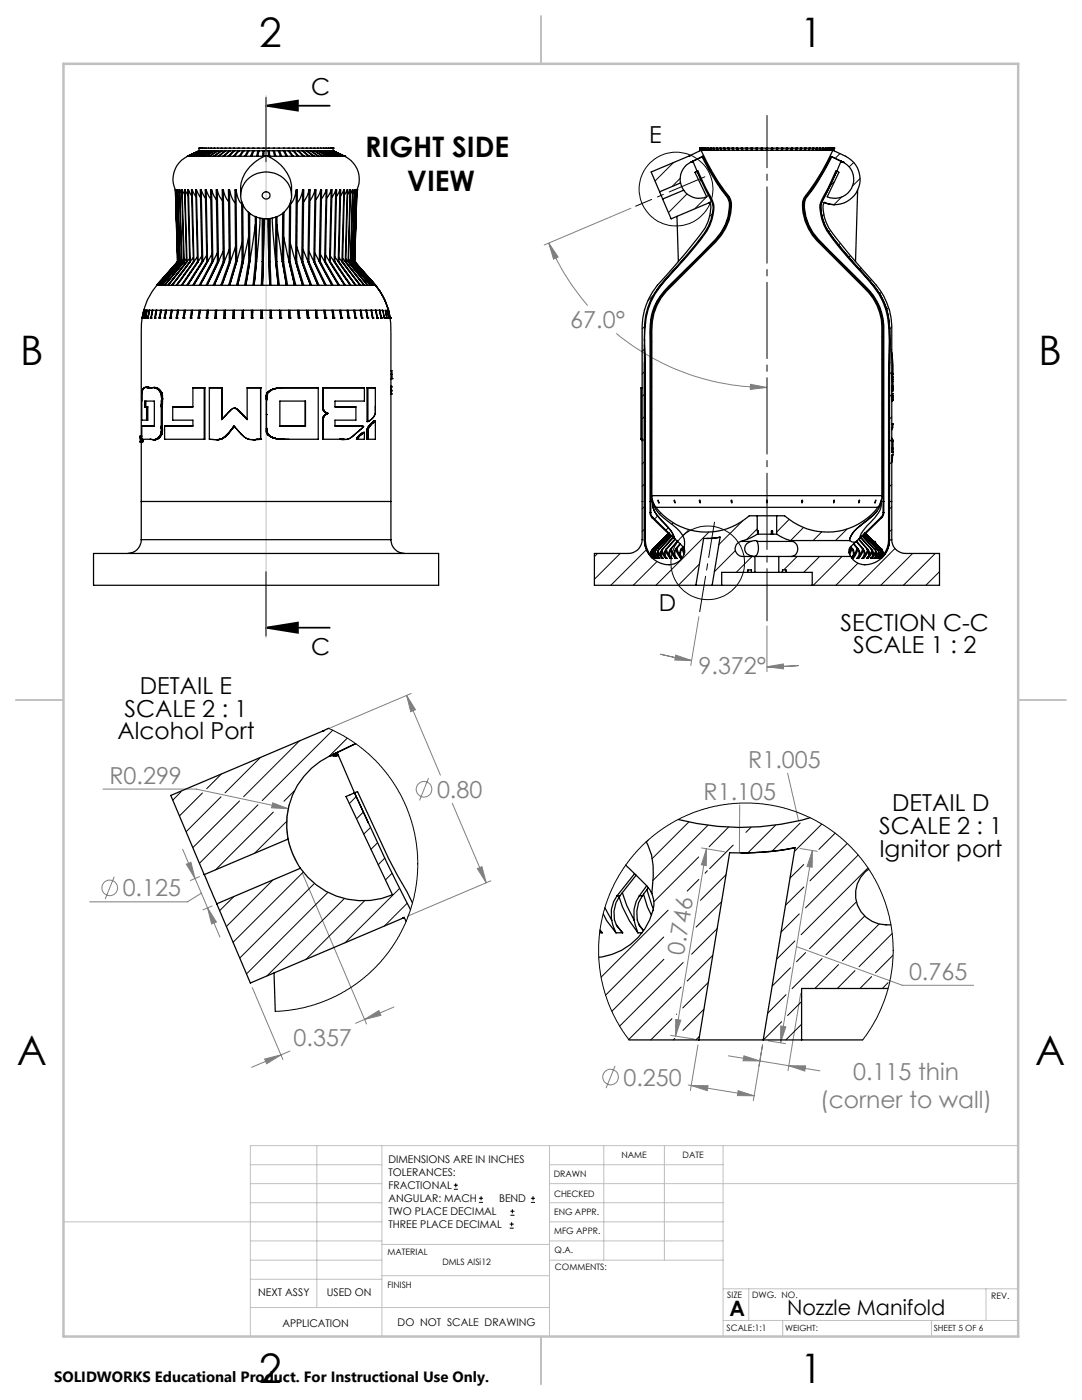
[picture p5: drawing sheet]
<svg xmlns="http://www.w3.org/2000/svg" width="216mm" height="279mm" viewBox="0 0 216 279" stroke-linecap="round" stroke-linejoin="round" font-family="sans-serif">
<defs><g id="words">
<g font-size="8.1">
<text x="51.7" y="9.3">2</text>
<text x="159.7" y="9.3">1</text>
<text x="4" y="72.8">B</text>
<text x="207.2" y="72.8">B</text>
<text x="3.3" y="212.5">A</text>
<text x="206.5" y="212.5">A</text>
<text x="51.7" y="276">2</text>
<text x="159.7" y="276">1</text>
</g>
<g font-size="5.6">
<text x="72.9" y="31.4">RIGHT SIDE</text>
<text x="81.3" y="38.1">VIEW</text>
</g>
<g font-size="4.7">
<text x="62.1" y="18.9">C</text>
<text x="129.5" y="28.6">E</text>
<text x="131.4" y="121.9">D</text>
<text x="167.7" y="125.8">SECTION C-C</text>
<text x="62.1" y="130.6">C</text>
<text x="170.2" y="130.4">SCALE 1 : 2</text>
<text x="24.8" y="143">SCALE 2 : 1</text>
<text x="27.9" y="138.5">DETAIL E</text>
<text x="23.4" y="147.6">Alcohol Port</text>
<text x="178" y="161.9">DETAIL D</text>
<text x="175.4" y="166.4">SCALE 2 : 1</text>
<text x="175.5" y="171">Ignitor port</text>
</g>
<g font-size="4.7" fill="#808080">
<text x="113.8" y="65.5">67.0°</text>
<text x="139.4" y="134.5">9.372°</text>
<text x="149.3" y="153.3">R1.005</text>
<text x="21.8" y="156.5">R0.299</text>
<text x="87.2" y="159.2">0.80</text>
<text x="140.4" y="159.6">R1.105</text>
<text x="24.5" y="178.9">0.125</text>
<text x="136.4" y="190.8" transform="rotate(-81 136.4 190.8)">0.746</text>
<text x="181.4" y="195.6">0.765</text>
<text x="58.6" y="208.7">0.357</text>
<text x="170.3" y="215.5">0.115 thin</text>
<text x="124.4" y="216.6">0.250</text>
<text x="163.6" y="221.1">(corner to wall)</text>
</g>
<g font-size="4.2">
<text x="145.6" y="262.7">A</text>
<text x="157" y="262.4">Nozzle Manifold</text>
</g>
<text font-size="3" x="10.8" y="275.7">SOLIDWORKS Educational Product. For Instructional Use Only.</text>
<g font-size="2.1">
<text x="77.5" y="232.2">DIMENSIONS ARE IN INCHES</text>
<text x="77.5" y="234.7">TOLERANCES:</text>
<text x="77.5" y="237.3">FRACTIONAL</text>
<text x="77.5" y="239.9">ANGULAR: MACH</text>
<text x="99.6" y="239.9">BEND</text>
<text x="77.5" y="242.5">TWO PLACE DECIMAL</text>
<text x="77.5" y="245.1">THREE PLACE DECIMAL</text>
<text x="51.5" y="258.7">NEXT ASSY</text>
<text x="65.2" y="258.6">USED ON</text>
<text x="56.3" y="264.8">APPLICATION</text>
<text x="79.3" y="264.6">DO NOT SCALE DRAWING</text>
</g>
<g font-size="1.8">
<text x="124" y="231.1">NAME</text>
<text x="136.2" y="231.1">DATE</text>
<text x="110.5" y="234.8">DRAWN</text>
<text x="110.5" y="238.9">CHECKED</text>
<text x="110.6" y="242.5">ENG APPR.</text>
<text x="77.3" y="250.5">MATERIAL</text>
<text x="110.6" y="246.3">MFG APPR.</text>
<text x="110.7" y="250">Q.A.</text>
<text x="77.3" y="257">FINISH</text>
<text x="88.3" y="252.4">DMLS AlSi12</text>
<text x="110.7" y="253.5">COMMENTS:</text>
<text x="145.1" y="259">SIZE</text>
<text x="150.1" y="259.1">DWG. NO.</text>
<text x="197.8" y="259.2">REV.</text>
<text x="145" y="265.7">SCALE:1:1</text>
</g>
<g font-size="1.7">
<text x="156.7" y="265.7">WEIGHT:</text>
<text x="186.3" y="265.7">SHEET 5 OF 6</text>
</g>
</g></defs>
<g fill="none" stroke="#808080" stroke-width=".2">
<path d="M109.5 48.5l1.9 2.8-.9 .4zM109.5 48.5a47.2 47.2 0 0 0 7.8 12.5M125.9 41.6l-17.3 7.3M123 66.5a47.4 47.4 0 0 0 30 10.8M149.8 76.7l3.2 .6-3.3 .4zM81.1 138.8l6.8 15.9M81.1 138.8l1.8 2.8-.9 .4zM82.1 138.4l-16.7 7.1M131.8 130.6l6.2 1.2M134.8 130.7l3.2 1.1-3.3-.1zM139.5 123.1l-1.7 9.7M153 124.9v9.2"/>
<path d="M153 133.1l3.3-.6 .1 1zM159.4 132.8l-6.4 .3M20.5 157.5h18.7l18.3 3.9M85.5 155.3l-1.8 4.4M157.2 154.3l2.1 9.5M22.8 175l-1.8 4.4M36.4 169.5l2.5 5.8M37.2 172.5l.9-.4 .8 3.2zM38.9 175.3l1.3 3M39.8 174.9l-1.8 .8M40.2 178.3l-2.8 1.7h-19.5M40.2 178.3l1.2 2.9"/>
<path d="M54.4 160.2l3.1 1.2-3.3-.2zM57.7 160.4a15.2 15.2 0 0 0 1.7 12.1M60.3 174.2l12.8 30.2M90.2 160.3l6.8 15.9M95.3 173.4l.9-.4 .8 3.2zM97.9 175.8l-16.7 7.1M140 169.2l4.6 .8M141 169.4l-6.2 37.4M141 169.4l-.1 3.4-1-.2zM147.6 160.7l-.1 9.5M159.6 169.3l3.5 .6M162.1 169.8l-6.3 38.3"/>
<path d="M162.1 169.8v3.3l-1.1-.2zM41.4 181.2l2.5 5.8M41.4 181.2l1.8 2.8-1 .4zM42.3 180.8l-1.8 .8M50.3 197.1l6.1 14.4M158.9 188.9l21.2 7.7h14.2M159.8 198.2l-2.6 15.5M52.8 211.3l3.3-.8-2.9 1.8zM56.1 210.5l-5.9 2.5M57.9 209.8l-1.8 .7M72.7 203.4l-1.8 .8M72.7 203.4l2.9-1.7 .4 .9z"/>
<path d="M78.6 201l-5.9 2.4M122.7 212.7l-1.8 4.5M133.8 206.6l4.7 .8M134.8 203.4l1.1 .2-1.1 3.2zM137.3 216.5l.6 .1M137.9 216.6l12.6 2.1M137.9 216.6l3.4 .1-.2 1zM139.3 208.5l-1.5 9.1M145.3 210.7l6.3 1M147.3 217.7l3.2 1h-3.4zM148.4 210.7l3.2 1h-3.3zM151.4 212.7l.8-4.2-1.9 11.2"/>
<path d="M151.6 211.7l12 2M153.3 207.7l3.4 .6M155.8 204.8l1 .1-1 3.2zM157.4 212.7h3.4l-.2 1z"/>
<circle cx="84.6" cy="157.5" r="1.55"/>
<circle cx="21.9" cy="177.2" r="1.55"/>
<circle cx="121.8" cy="214.9" r="1.55"/>
</g>
<g fill="none" stroke="#000" stroke-width=".2">
<path d="M90.6 237.3h.8M90.6 236.5h.8M90.9 236.1v.9M95.6 240h.8M95.6 239.1h.8M96 238.7v.8M105.9 240h.9M105.9 239.1h.9M106.4 238.7v.8M101.7 245.1h.8M101.7 244.3h.8M101.8 242.5h.9"/>
<path d="M101.8 241.7h.9M102.1 243.9v.8M102.2 241.3v.8"/>
<circle cx="134.9" cy="37.7" r="7.4"/>
<circle cx="141.2" cy="112.3" r="7.3"/>
</g>
<path d="M53.1 19.5v12.7M53.1 21.1l6.3-1v2zM53.1 21.1h12.7M53.1 114.2v12.7M53.1 125.3l6.3-1.1v2.1zM53.1 125.3h12.7" fill="none" stroke="#000" stroke-width=".35"/>
<path d="M140.7 35.3l-13.9 5.9" fill="none" stroke="#000" stroke-width=".2" stroke-dasharray="15.2 1.3 1.3 1.3" stroke-dashoffset="7.5"/>
<path d="M139.6 122.1l3-17.9" fill="none" stroke="#000" stroke-width=".2" stroke-dasharray="15.2 1.3 1.3 1.3" stroke-dashoffset="8.1"/>
<path d="M153 123.9v-100.9" fill="none" stroke="#000" stroke-width=".2" stroke-dasharray="15.2 1.3 1.3 1.3" stroke-dashoffset="4.8"/>
<g fill="none" stroke="#c0c0c0" stroke-width=".2">
<path d="M53.1 19.1v108.2M50 232.4h26.2M50 236.2h26.2M63.2 228.6v32.3M76.2 228.6v38.1M109.6 228.6v38.1M109.6 232.4h34.7M109.6 236.2h93.6M120.5 228.6v22.9M132.6 228.6v22.9M144.3 228.6v38.1M203.2 228.6h-153.2v38.1"/>
<path d="M12.7 243.8h63.5M50 251.5h26.2M50 240h26.2M50 247.7h26.2M50 255.3h26.2M76.2 254.6h33.4M76.2 248.4h33.4M109.6 251.5h34.7M109.6 243.8h34.7M109.6 240h34.7M109.6 247.7h34.7M144.3 257.2h58.9"/>
<path d="M149.4 257.2v6.3M196.7 257.2v6.3M50 260.9h59.6M144.3 263.5h58.9M156.2 263.5v3.2M185.9 263.5v3.2"/>
</g>
<path d="M108 3.2v9.5M3.1 139.7h9.6M203.2 139.7h9.5M108 266.7v9.6" fill="none" stroke="#c0c0c0" stroke-width=".25"/>
<path d="M12.7 12.7h190.5v254h-190.5z" fill="none" stroke="#c0c0c0" stroke-width=".5"/>
<path d="M53.1 21.1l6.3-1v2zM53.1 125.3l6.3-1.1v2.1z" fill="#000"/>
<g fill="#808080">
<path d="M134.8 130.7l3.2 1.1-3.3-.1zM153 133.1l3.3-.6 .1 1zM109.5 48.5l1.9 2.8-.9 .4zM149.8 76.7l3.2 .6-3.3 .4zM155.8 204.8l1 .1-1 3.2zM162.1 169.8v3.3l-1.1-.2zM147.3 217.7l3.2 1h-3.4zM137.9 216.6l3.4 .1-.2 1zM157.4 212.7h3.4l-.2 1zM148.4 210.7l3.2 1h-3.3zM37.2 172.5l.9-.4 .8 3.2zM41.4 181.2l1.8 2.8-1 .4zM72.7 203.4l2.9-1.7 .4 .9zM52.8 211.3l3.3-.8-2.9 1.8zM54.4 160.2l-.2 1 3.3 .2zM81.1 138.8l1.8 2.8-.9 .4zM95.3 173.4l.9-.4 .8 3.2z"/>
<path d="M141 169.4l-.1 3.4-1-.2zM134.8 203.4l1.1 .2-1.1 3.2z"/>
</g>
<g fill="none" stroke="#000" stroke-width=".25">
<path d="M35 37.9l.4 14.3M35 37.9v.1M35 37.9h.1M35 37.9l.2 .3M35 37.9l.5 14.3M35.5 38.3l-.3-.4 .5 14.3M35.5 37.9l.3 .6M35.5 37.9l.4 14.3M35.9 37.9l.4 .7M35.9 37.9l.3 14.3M35.9 37.9l.4 14.3M36.3 37.9l.5 .9"/>
<path d="M36.3 37.9l.4 14.3M36.3 37.9l.5 14.3M36.9 37.9l.6 1M36.9 37.9l.3 14.3M36.9 37.9l.4 14.3M37.4 31.2a5.1 5.1 0 0 0-2.4 6.7M37.4 31.2h.1M37.4 31.2h.2M37.6 31.2h.2M37.6 37.9l.6 1.2M37.6 37.9h-.1l.4 14.3M37.6 37.9l.4 14.3"/>
<path d="M37.8 31.2h.1M37.9 31.2h.2M38.1 31.2h.1M38.2 31.2h.3M38.3 37.9l.8 1.3M38.3 37.9h-.1l.4 14.3M38.3 37.9l.4 14.3M38.5 31.2h.1M38.6 31.2h.4M39 31.2h.1M39.1 31.2h.4M39.2 37.9l.8 1.5"/>
<path d="M39.2 37.9h-.1l.3 14.3M39.2 37.9l.3 14.3M39.5 31.2h.2M39.7 31.2h.5M39.7 30.1h.1M39.7 29.6h.1M39.7 29.6h26.7M39.7 29.6v.5M39.8 30.1h.1M39.8 30.1l-2.4 1.1M39.9 30.1h.2M39.9 30.1l-2.3 1.1"/>
<path d="M40.1 30.1h.1M40.1 30.1l-2.3 1.1M40.1 30.1h.2M40.1 30.1l-2.2 1.1M40.1 37.9l.9 1.6M40.1 37.9h-.1l.3 14.3M40.1 37.9l.4 14.3M40.2 31.2h.1M40.3 31.2h.6M40.3 30.1h.1M40.3 30.1l-2.2 1.1M40.4 30.1h.3"/>
<path d="M40.4 30.1l-2.2 1.1M40.7 30.1h.1M40.7 30.1l-2.2 1.1M40.7 30.1h.4M40.7 30.1l-2.1 1.1M40.9 31.2h.2M41.1 31.2h.6M41.1 30.1h.1M41.1 30.1l-2.1 1.1M41.1 37.9l.6 1.3 .4 .5M41.1 37.9h-.1l.3 14.3M41.1 37.9l.3 14.3"/>
<path d="M41.2 30.1h.4M41.2 30.1l-2.1 1.1M41.6 30.1h.1M41.6 30.1l-2.1 1.1M41.7 30.1h.4M41.7 30.1l-2 1.1M41.7 31.2h.2M41.9 31.2h.7M42.1 30.1h.1M42.1 30.1l-1.9 1.1M42.2 37.9l.5 1.3 .5 .7M42.2 37.9h-.2l.3 14.3"/>
<path d="M42.2 30.1h.5M42.2 37.9l.3 14.3M42.2 30.1l-1.9 1.1M42.6 31.2h.2M42.7 30.1h.2M42.7 30.1l-1.8 1.1M42.8 31.2h.7M42.9 30.1h.5M42.9 30.1l-1.8 1.1M43.4 37.9a4.4 4.4 0 0 0 1 2.1M43.4 37.9h-.3l.3 14.3M43.4 37.9l.2 14.3"/>
<path d="M43.4 30.1h.1M43.4 30.1l-1.7 1.1M43.5 31.2h.2M43.5 30.1h.6M43.5 30.1l-1.6 1.1M43.7 31.2h.8M44.1 30.1h.2M44.1 30.1l-1.5 1.1M44.3 30.1h.6M44.3 30.1l-1.5 1.1M44.5 31.2h.2M44.6 37.9a5.2 5.2 0 0 0 1 2.4"/>
<path d="M44.6 37.9h-.3l.3 14.3M44.6 37.9l.2 14.3M44.7 31.2h.8M44.9 30.1h.2M44.9 30.1l-1.4 1.1M45.1 30.1h.7M45.1 30.1l-1.4 1.1M45.5 31.2h.2M45.7 31.2h.9M45.8 30.1h.1M45.8 30.1l-1.3 1.1M45.8 37.9l.3 1.3 .8 1.3"/>
<path d="M45.8 37.9h-.2l.2 14.3M45.8 37.9l.2 14.3M45.9 30.1h.7M45.9 30.1l-1.2 1.1M46.6 31.2h.2M46.6 30.1h.2M46.6 30.1l-1.1 1.1M46.8 31.2h.9M46.8 30.1h.7M46.8 30.1l-1.1 1.1M47.1 37.9l.1 .7a3.5 3.5 0 0 0 1 2.1M47.1 37.9h-.2l.1 14.3"/>
<path d="M47.1 37.9l.1 14.3M47.5 30.1h.2M47.5 30.1l-.9 1.1M47.7 31.2h.2M47.7 30.1h.8M47.7 30.1l-.9 1.1M47.9 31.2h.9M48.5 30.1h.2M48.5 30.1l-.8 1.1M48.7 30.1h.8M48.7 30.1l-.8 1.1M48.8 31.2h.3"/>
<path d="M49.1 31.2h.9M49.2 36a5.3 5.3 0 0 1 8.8 1.6 4.9 4.9 0 0 1-6.2 5.9 4.6 4.6 0 0 1-2.6-7.5zM49.5 30.1h.2M49.5 30.1l-.7 1.1M49.7 30.1h.7M49.7 30.1l-.6 1.1M50 31.2h.2M50.2 31.2h1M50.4 30.1h.3M50.4 30.1l-.4 1.1M50.7 30.1h.8M50.7 30.1l-.5 1.1"/>
<path d="M51.2 31.2h.2M51.4 31.2h1M51.5 30.1h.2M51.5 30.1l-.3 1.1M51.7 30.1h.8M51.7 30.1l-.3 1.1M52.4 31.2h.2M52.5 30.1h.2M52.5 30.1l-.1 1.1M52.6 31.2h.1M52.7 31.2l-1.6 1a7.2 7.2 0 0 0-3.1 5.3v1.5M52.7 31.2h.8"/>
<path d="M52.7 30.1h.8M52.7 30.1l-.1 1.1M53.5 31.2l2.1 1.3a7.2 7.2 0 0 1 2.6 5v1.5M53.5 31.2h.1M53.5 30.1h.2M53.5 30.1l.1 1.1M53.6 31.2h.2M53.7 30.1h.8M53.7 30.1l.1 1.1M53.8 31.2h1M54.5 30.1h.3M54.5 30.1l.3 1.1"/>
<path d="M54.8 30.1h.7M54.8 30.1l.2 1.1M54.8 31.2h.2M55 31.2h1M55.5 30.1h.3M55.5 30.1l.5 1.1M55.8 30.1h.8M55.8 30.1l.4 1.1M56 31.2h.2M56.2 31.2h.9M56.6 30.1h.2M56.6 30.1l.5 1.1"/>
<path d="M56.8 30.1h.7M56.8 30.1l.6 1.1M57.1 31.2h.3M57.4 31.2h.9M57.5 30.1h.2M57.5 30.1l.8 1.1M57.7 30.1h.8M57.7 30.1l.8 1.1M58.3 31.2h.2M58.5 30.1h.2M58.5 30.1l.9 1.1M58.5 31.2h.9"/>
<path d="M58.7 30.1h.7M58.7 30.1l.9 1.1M59.1 37.9h.2l-.1 14.3M59.1 37.9a4.8 4.8 0 0 1-1.1 2.8M59.1 37.9l-.1 14.3M59.4 30.1h.2M59.4 30.1l1.1 1.1M59.4 31.2h.2M59.6 30.1h.7M59.6 30.1l1.1 1.1M59.6 31.2h.9M60.3 30.1h.2"/>
<path d="M60.3 30.1l1.2 1.1M60.4 37.9h.2l-.2 14.3M60.4 37.9l-.1 .6a4.3 4.3 0 0 1-1 2M60.4 37.9l-.2 14.3M60.5 30.1h.6M60.5 30.1l1.2 1.1M60.5 31.2h.2M60.7 31.2h.8M61.1 30.1h.2M61.1 30.1l1.4 1.1M61.3 30.1h.6M61.3 30.1l1.4 1.1"/>
<path d="M61.5 31.2h.2M61.7 37.9h.2l-.3 14.3M61.7 37.9a5.2 5.2 0 0 1-1.1 2.4M61.7 37.9l-.2 14.3M61.7 31.2h.8M61.9 30.1h.2M61.9 30.1l1.6 1.1M62.1 30.1h.6M62.1 30.1l1.5 1.1M62.5 31.2h.2M62.7 30.1h.1M62.7 30.1l1.6 1.1"/>
<path d="M62.7 31.2h.8M62.8 30.1h.6M62.8 30.1l1.7 1.1M62.9 37.9h.1l-.2 14.3M62.9 37.9l-.5 1.2-.6 .9M62.9 37.9l-.3 14.3M63.4 30.1h.1M63.4 30.1l1.8 1.1M63.5 31.2h.1M63.5 30.1h.5M63.5 30.1l1.8 1.1M63.6 31.2h.7"/>
<path d="M64 30.1h.1M64 30.1l1.9 1.1M64 37.9h.2l-.3 14.3M64 37.9l-.5 1.3-.5 .7M64 37.9l-.3 14.3M64.1 30.1h.4M64.1 30.1l1.9 1.1M64.3 31.2h.2M64.5 31.2h.7M64.5 30.1h.2M64.5 30.1l2 1.1M64.7 30.1h.3"/>
<path d="M64.7 30.1l1.9 1.1M65 30.1h.1M65 30.1l2.1 1.1M65.1 37.9h.1l-.3 14.3M65.1 37.9l-1 1.8M65.1 37.9l-.3 14.3M65.1 30.1h.4M65.1 30.1l2.1 1.1M65.2 31.2h.1M65.3 31.2h.6M65.5 30.1h.3M65.5 30.1l2.2 1.1"/>
<path d="M65.8 30.1h.1M65.8 30.1l2.3 1.1M65.9 31.2h.1M65.9 30.1h.2M65.9 30.1l2.2 1.1M66 31.2h.5M66.1 37.9h.2l-.4 14.3M66.1 37.9l-.2 .6-.7 1M66.1 37.9l-.3 14.3M66.1 30.1h.1M66.1 30.1l2.3 1.1M66.1 30.1h.2"/>
<path d="M66.3 30.1h.1M66.3 30.1l2.3 1.1M66.3 30.1l2.5 1.1M66.4 30.1h.1M66.4 29.6h.1M66.5 29.6v.5M66.5 30.1l2.3 1.1M66.5 31.2h.1M66.6 31.2h.5M67 37.9h.2l-.4 14.3M67 37.9l-.8 1.5M67 37.9l-.3 14.3"/>
<path d="M67.1 31.2h.1M67.2 31.2h.5M67.7 31.2h.4M67.8 37.9h.2l-.4 14.3M67.8 37.9l-.7 1.3M67.8 37.9l-.3 14.3M68.1 31.2h.1M68.1 31.2h.3M68.4 31.2h.1M68.4 31.2h.2M68.6 37.9h.1l-.3 14.3M68.6 37.9l-.7 1.2"/>
<path d="M68.6 31.2h.2M68.6 37.9l-.4 14.3M68.8 31.2h.1M68.8 31.2a5.1 5.1 0 0 1 2.4 6.7M69.3 37.9h.1l-.4 14.3M69.3 37.9l-.6 1M69.3 37.9l-.4 14.3M69.9 37.9h.1l-.5 14.3M69.9 37.9l-.5 .9M69.9 37.9l-.4 14.3M70.3 37.9l-.3 14.3M70.3 37.9l-.4 .7"/>
<path d="M70.3 37.9l-.4 14.3M70.7 37.9l-.4 14.3M70.7 37.9l-.3 .6M71 37.9l-.4 14.3M71 37.9l-.2 .4M71.2 37.9h.1M71.2 37.9l-.2 .3M71.2 37.9l-.5 14.3M71.2 37.9l-.4 14.3M71.2 37.9v.1M131.6 38.3l.6 1.4M132.2 39.7l1.7 4 7.6-3.2"/>
<path d="M135.8 36.5l.6 1.5M135.8 36.5l-4.2 1.8M136.4 38l-4.2 1.7M137.5 31.1h.1M137.5 31.1l-7.6 3.2 1.7 4M137.9 32.3a3.8 3.8 0 0 0-2.1 4.2M137.9 32.3h.2M138 32.3h.1M138 32.3l.3-.1 .8 2M138 32.3h-.1M138.1 32.3h.1M138.1 32.3h.2h-.1"/>
<path d="M138.2 32.3h.1M139.1 34.2l.1-.1 2.1 4.2a5.6 5.6 0 0 1 1.1 3.7 10.2 10.2 0 0 1-2.6 5.8l-4 4.8a45.7 45.7 0 0 0-5.1 6.1 17.1 17.1 0 0 0-2.1 9.3M139.1 34.2l-.4 .2 2.3 4.9a3.7 3.7 0 0 1-4.6-1.3M139.1 34.2l3 6.2a7.5 7.5 0 0 1-1.5 6l-1.8 2.4-6 7a13.6 13.6 0 0 0-4.2 11.4v32.9M139.1 34.2h.1M139.1 34.2l.7 1.5M139.7 29.6h.1M139.7 29.6l.2 .4M139.7 29.6v.5l-2.2 1M139.8 29.6h.1M139.8 29.6l.2 .4M139.9 30h.1"/>
<path d="M139.9 30a39.2 39.2 0 0 0 5.6 9.3 7 7 0 0 1-.7 6.3 22.2 22.2 0 0 1-4.5 5.2l-5 5a15.5 15.5 0 0 0-4.8 6.7l-.3 1.6-.1 1.7v33.1M139.9 29.6h.1M139.9 29.6l.2 .4M139.9 29.6h.2M140 30h.1M140.1 30h.1M140.1 30h.2M140.1 29.6h.1M140.1 29.6l.2 .4M140.2 29.6h.2M140.2 29.6l.2 .4M140.2 31.2l-.1 .1a41.1 41.1 0 0 0 5.1 8.3 5.3 5.3 0 0 1 .1 3.7l-.6 1.6-.8 1.5a137.8 137.8 0 0 1-10.4 10.6 11.6 11.6 0 0 0-3.8 9.4v33.7"/>
<path d="M140.2 31.2a40.2 40.2 0 0 0 5 8.1 4.5 4.5 0 0 1 .3 3.8 11 11 0 0 1-2.7 4.8l-7.5 7.6a20.2 20.2 0 0 0-4.3 5 11.2 11.2 0 0 0-1.1 6.1v33.5M140.2 31.2l-2.2 1.1M140.3 30h.1M140.4 30h.2M140.4 29.6h.1M140.4 29.6l.2 .4M140.5 29.6h.3M140.5 29.6l.2 .4M140.6 30h.1M140.7 30h.3M140.8 29.6h.1M140.8 29.6l.2 .4"/>
<path d="M140.9 29.6h.3M140.9 29.6l.2 .4M141 30h.1M141.1 30h.3M141.2 29.6h.1M141.2 29.6l.2 .4M141.3 29.6h.4M141.3 29.6l.2 .4M141.4 30h.1M141.5 30h.4M141.7 29.6h.2M141.7 29.6l.2 .4"/>
<path d="M141.9 29.6h.4M141.9 29.6l.2 .4M141.9 30h.2M142.1 30h.4M142.3 29.6h.2M142.3 29.6l.2 .4M142.5 29.6h.5M142.5 29.6l.1 .4M142.5 30h.1M142.6 30h.5M143 29.6h.1M143 29.6l.1 .4"/>
<path d="M143.1 30h.2M143.1 29.6h.6M143.1 29.6l.2 .4M143.3 30h.5M143.7 29.6h.1M143.7 29.6l.1 .4M143.8 30h.2M143.8 29.6h.6M143.8 29.6l.2 .4M144 30h.6M144.1 37.9l1 1.3a2.93 2.93 0 0 1 .6 2.4 10 10 0 0 1-1.8 5M144.4 29.6h.2"/>
<path d="M144.4 29.6l.2 .4M144.6 30h.1M144.6 29.6h.6M144.6 29.6l.1 .4M144.7 30h.7M145.2 29.6h.3M145.2 29.6l.2 .4M145.4 30h.2M145.5 29.6h.6M145.5 29.6l.1 .4M145.6 30h.6M146.1 29.6h.2"/>
<path d="M146.1 29.6l.1 .4M146.2 30h.2M146.3 29.6h.7M146.3 29.6l.1 .4M146.4 30h.7M147 29.6h.2M147 29.6l.1 .4M147.1 30h.2M147.2 29.6h.7M147.2 29.6l.1 .4M147.3 30h.7M147.9 29.6h.2"/>
<path d="M147.9 29.6l.1 .4M148 30h.2M148.1 29.6h.8M148.1 29.6l.1 .4M148.2 30h.7M148.9 29.6h.2M148.9 29.6v.4M148.9 30h.3M149.1 29.6h.8M149.1 29.6l.1 .4M149.2 30h.7M149.9 29.6h.2"/>
<path d="M149.9 29.6v.4M149.9 30h.2M150.1 29.6h.8M150.1 29.6v.4M150.1 30h.8M150.9 29.6h.2M150.9 29.6v.4M150.9 30h.2M151.1 29.6h.8M151.1 29.6v.4M151.1 30h.8M151.9 30h.3"/>
<path d="M151.9 29.6h.2M151.9 29.6v.4M152.1 29.6h.8M152.1 29.6l.1 .4M152.2 30h.7M152.9 30h.2M152.9 29.6h.2M152.9 29.6v.4M153.1 30h.8M153.1 29.6h.9M153.1 29.6v.4M153.9 30h.3"/>
<path d="M154 29.6h.2M154 29.6l-.1 .4M154.2 30h.7M154.2 29.6h.8M154.2 29.6v.4M154.9 30h.3M155 29.6h.2M155 29.6l-.1 .4M155.2 30h.7M155.2 29.6h.8M155.2 29.6v.4M155.9 30h.2"/>
<path d="M156 29.6h.2M156 29.6l-.1 .4M156.1 30h.8M156.2 29.6h.8M156.2 29.6l-.1 .4M156.9 30h.2M157 29.6h.2M157 29.6l-.1 .4M157.1 30h.7M157.2 29.6h.7M157.2 29.6l-.1 .4M157.8 30h.2"/>
<path d="M157.9 29.6h.3M157.9 29.6l-.1 .4M158 30h.8M158.2 29.6h.7M158.2 29.6l-.2 .4M158.8 30h.2M158.9 29.6h.2M158.9 29.6l-.1 .4M159 30h.7M159.1 29.6h.7M159.1 29.6l-.1 .4M159.7 30h.1"/>
<path d="M159.8 29.6h.1M159.8 29.6l-.1 .4M159.8 30h.7M159.9 29.6h.7M159.9 29.6l-.1 .4M160.5 30h.2M160.6 29.6h.2M160.6 29.6l-.1 .4M160.7 30h.6M160.8 29.6h.7M160.8 29.6l-.1 .4M161.3 30h.2"/>
<path d="M161.5 29.6h.1M161.5 29.6l-.2 .4M161.5 30h.6M161.6 29.6h.6M161.6 29.6l-.1 .4M162 37.7l-1.1 1.5a2.79 2.79 0 0 0-.5 2.4 10.4 10.4 0 0 0 1.7 5M162.1 30h.1M162.2 29.6h.2M162.2 29.6l-.1 .4M162.2 30h.6M162.4 29.6h.5M162.4 29.6l-.2 .4"/>
<path d="M162.8 30h.1M162.9 30h.5M162.9 29.6h.2M162.9 29.6l-.1 .4M163.1 29.6h.5M163.1 29.6l-.2 .4M163.4 30h.2M163.6 30h.4M163.6 29.6h.1M163.6 29.6l-.2 .4M163.7 29.6h.5M163.7 29.6l-.1 .4"/>
<path d="M164 30h.1M164.1 30h.4M164.2 29.6h.1M164.2 29.6l-.2 .4M164.3 29.6h.4M164.3 29.6l-.2 .4M164.5 30h.1M164.6 30h.4M164.7 29.6h.1M164.7 29.6l-.2 .4M164.8 29.6h.4M164.8 29.6l-.2 .4"/>
<path d="M165 30h.1M165.1 30h.3M165.2 29.6h.1M165.2 29.6l-.2 .4M165.3 29.6h.3M165.3 29.6l-.2 .4M165.4 30h.1M165.5 30h.2M165.6 29.6h.1M165.6 29.6l-.2 .4M165.7 29.6h.2M165.7 29.6l-.2 .4"/>
<path d="M165.7 30h.1M165.8 30h.1M165.8 31.2l.2 .1M165.8 31.2a42.2 42.2 0 0 1-5 8.1 4.5 4.5 0 0 0-.2 3.8 12.4 12.4 0 0 0 4.6 6.8l6.1 6.1a14.2 14.2 0 0 1 4.4 6.1 16.3 16.3 0 0 1 .5 5.9v32.1M165.8 31.2l2.4 1.1M165.9 29.6h.1M165.9 29.6l-.2 .4M165.9 30h.1M165.9 29.6h.2M165.9 29.6l-.1 .4M166 31.3a37.4 37.4 0 0 1-5.2 8.3 5.6 5.6 0 0 0 0 3.6l.6 1.7 .8 1.5a156.1 156.1 0 0 0 11.2 11.5 11.1 11.1 0 0 1 3 8.4v33.8M166 30h.1"/>
<path d="M166 31.3l1.8 .9M166.1 30h.1M166.1 29.6h.1M166.1 29.6l-.2 .4M166.2 30a47.5 47.5 0 0 1-5.8 9.5 6.4 6.4 0 0 0 .3 4.6 11.2 11.2 0 0 0 3.3 4.9l7.2 7.2a14 14 0 0 1 4.3 6.1 18.8 18.8 0 0 1 .5 5.9v30.7M166.2 30h.1M166.2 29.6h.1M166.2 29.6l-.2 .4M166.3 29.6h.1M166.3 29.6l-.2 .4M166.4 29.6h.1M166.4 29.6l-.2 .4"/>
<path d="M166.4 29.6v.5a8.8 8.8 0 0 1 4.3 2.8 5.1 5.1 0 0 1-.2 6.1 5.1 5.1 0 0 1-6 1.4M167 34.2l-2 4.2a5.4 5.4 0 0 0-1.2 3.5 10.1 10.1 0 0 0 2.6 5.8l4 4.8a48.5 48.5 0 0 1 5.1 6.1 17.4 17.4 0 0 1 2.2 9.7l-.2 7.5v24.3M167 34.2l-.2-.1-2 4.2a6.8 6.8 0 0 0-1.2 3.1l.1 .6a10.2 10.2 0 0 0 2.5 5.8l4 4.8a42.6 42.6 0 0 1 5.2 6.1 17.2 17.2 0 0 1 2.1 9.4l-.2 7.1v24.9M167 34.2h.1M167 34.2l-2.4 5.1a3.9 3.9 0 0 0-.7 3 9.5 9.5 0 0 0 2.4 5.3l6.7 8a13.7 13.7 0 0 1 4.4 9l.1 35.5M167.7 32.3h.2M167.8 32.3h.1M167.8 32.2l-.8 2M167.8 32.2l.4 .1M167.9 32.3h.1M167.9 32.3h.2M168.1 32.3h.1"/>
<path d="M168.1 32.3l-.3-.1 .3 .1M168.2 32.3h.1M168.2 32.3a3.8 3.8 0 0 1 1.8 5 3.8 3.8 0 0 1-4.9 2l2.3-4.9-.4-.2M171.1 37.9l-.4 14.3M31.3 56.9h.1M31.3 56.9h.2M31.5 56.7a12.8 12.8 0 0 0-3.1 6.8M35.4 52.2h.1M35.4 52.2l-4.1 4.7M35.4 52.2l-.2 .2M35.5 52.2l-4.2 4.7M35.5 52.2h.1"/>
<path d="M35.5 52.2h-.1M35.6 52.1l-.1 .1M35.7 52.2l-4.2 4.7M35.9 52.2l-4.1 4.7h-.3M35.9 52.2h.1M35.9 52l-.2 .2M35.9 52.2l-4 4.7M36.2 51.9l-.3 .3M36.2 52.2l-4 4.7h-.3M36.2 52.2h.1M36.3 52.2l-4 4.7M36.7 52.2l-3.9 4.7h-.5"/>
<path d="M36.7 52.2h.1M36.7 51.8l-.4 .4M36.8 52.2l-3.9 4.7h.6l3.7-4.7M37.2 51.6l-.4 .6M37.2 52.2h.1M37.3 52.2l-3.7 4.7M37.9 52.2l-3.6 4.7h-.7M37.9 52.2h.1M37.9 51.5l-.6 .7M38 52.2l-3.6 4.7M38.6 51.4l-.6 .8M38.6 52.2l-3.4 4.7h-.8"/>
<path d="M38.6 52.2h.1M38.7 52.2l-3.4 4.7M39.4 51.3l-.7 .9M39.4 52.2l-3.2 4.7h-.9M39.4 52.2h.1M39.5 52.2l-3.2 4.7M40.3 51.1l-.8 1.1M40.3 52.2l-3 4.7h-1M40.3 52.2h.2M40.5 52.2l-3.1 4.7M41.2 50.9l-.7 1.3M41.3 52.2l-2.8 4.7h-1.1"/>
<path d="M41.3 52.2h.1M41.4 52.2l-2.7 4.7M42.3 50.7l-.9 1.5M42.3 52.2l-2.5 4.7h-1.1M42.3 52.2h.2M42.5 52.2l-2.6 4.7M43.4 50.5l-.9 1.7M43.4 52.2l-2.3 4.7h-1.2M43.4 52.2h.2M43.6 52.2l-2.3 4.7M44.5 50.2l-.9 2M44.6 52.2l-2.1 4.7h-1.2"/>
<path d="M44.6 52.2h.2M44.8 52.2l-2 4.7M45.8 52.2l-1.7 4.7h-1.3M45.8 52.2h.2M45.8 49.8l-1 2.4M46 52.2l-1.7 4.7h1.3l1.4-4.7M47 49.2l-1 3M47 52.2h.2M47.2 52.2l-1.4 4.7h.5a.77 .77 0 0 0 .9 0 .77 .77 0 0 0 .2-.8l.9-3.9M48.2 40.2l.1 12M48.3 52.2h.2M48.3 48.5l-1.1 3.7"/>
<path d="M48.4 40.7l.1 11.5M48.5 52.2l-1.1 4.7M49.6 42.3v9.9M49.6 47.3l-1.1 4.9M49.6 52.2l-.8 4.7h-1.4M49.6 52.2h.2M49.8 42.5v9.7M49.8 52.2l-.7 4.7M50.9 44.8l-1.1 7.4M50.9 43.2l.1 9M51 52.2l-.5 4.7h-1.4M51 52.2h.2"/>
<path d="M51.2 43.3v8.9M51.2 52.2l-.5 4.7M51.9 43.5l-.7 8.7M52.3 52.2l-.2 4.7h-1.4M52.3 52.2h.2M52.3 43.6v8.6M52.4 56.9h1.4M52.5 52.2l-.1 4.7M52.5 43.6v8.6M52.8 43.6l-.3 8.6M53.4 43.6l.3 8.6M53.7 52.2l.1 4.7"/>
<path d="M53.7 52.2h.2M53.7 43.6v8.6M53.9 52.2l.1 4.7h1.5M53.9 43.6v8.6M54.3 43.5l.7 8.7M55 52.2l.5 4.7M55 52.2h.2M55 43.3v8.9M55.2 52.2l.5 4.7h1.4M55.3 44.8l1 7.4M55.3 43.2l-.1 9M56.3 52.2l.8 4.7"/>
<path d="M56.3 52.2h.3M56.4 42.5l-.1 9.7M56.6 52.2l.8 4.7h1.4M56.6 47.3l1.1 4.9M56.7 42.3l-.1 9.9M57.7 52.2l1.1 4.7M57.7 52.2h.2M57.8 40.8l-.1 11.4M57.9 52.2l1.1 4.7h1.4M57.9 48.5l1.1 3.7M58 40.1l-.1 12.1M59 52.2l1.4 4.7"/>
<path d="M59 52.2h.2M59.2 52.2l1.4 4.7h1.3M59.2 49.2l1 3M60.2 52.2l1.7 4.7M60.2 52.2h.2M60.4 52.2l1.8 4.7h1.2M60.5 49.8l1 2.4M61.5 52.2l1.9 4.7M61.5 52.2h.1M61.6 52.2l2 4.7h1.3M61.7 50.2l.9 2M62.6 52.2l2.3 4.7"/>
<path d="M62.6 52.2h.2M62.8 52.2l2.3 4.7h1.2M62.8 50.5l.9 1.7M63.7 52.2l2.6 4.7M63.7 52.2h.2M63.9 52.2l2.5 4.7h1.2M63.9 50.7l.9 1.5M64.8 52.2l2.8 4.7M64.8 52.2h.1M64.9 52.2l2.8 4.7h1.1M65 50.9l.8 1.3M65.8 52.2l3 4.7"/>
<path d="M65.8 52.2h.1M65.9 52.2l3 4.7h1M65.9 51.1l.8 1.1M66.7 52.2l3.2 4.7M66.7 52.2h.1M66.8 52.2l3.2 4.7h.9M66.8 51.3l.7 .9M67.5 52.2l3.4 4.7M67.5 52.2h.1M67.6 52.2l3.4 4.7h.8M67.6 51.4l.6 .8M68.2 52.2l3.6 4.7"/>
<path d="M68.2 52.2h.2M68.4 52.2l3.6 4.7h.6M68.4 51.5l.5 .7M68.9 52.2l3.7 4.7M68.9 52.2h.1M69 52.2l3.7 4.7h.6M69 51.6l.5 .6M69.5 52.2l3.8 4.7M69.5 52.2h.1M69.5 52.2l3.9 4.7h.5M69.6 51.8l.3 .4M69.9 52.2l4 4.7"/>
<path d="M69.9 52.2h.1M70 52.2l4 4.7h.4M70 51.9l.3 .3M70.3 52.2l4.1 4.7M70.3 52.2h.1M70.3 52l.3 .2M70.6 52.2l4.1 4.7M70.6 52.2h.1M70.6 52.2l4.1 4.7h.2M70.6 52.1l.1 .1M70.7 52.2l4.2 4.7M70.7 52.2h.1"/>
<path d="M70.8 52.2l2.1 2.4a17.6 17.6 0 0 1 4.6 7.1l.4 1.8M70.8 52.2l4.2 4.7M70.8 52.2h.1M74.4 56.9h.3M74.9 56.9a12.8 12.8 0 0 1 2.6 5M75 56.9a13.4 13.4 0 0 1 2.9 6.6M135.1 43.2l.3 9M136.5 51.5l-3.5 3.9-2 2.5M141.5 40.5h.1M141.6 40.4a2.64 2.64 0 0 1 .1 2 9.4 9.4 0 0 1-2.6 5.3l-6.5 7.7a13.9 13.9 0 0 0-4.5 11.1v41.2a2.74 2.74 0 0 1-2.7 2.8h-6.8v6.3h20.3M141.6 40.4l-.1 .1M164.5 40.4a6.1 6.1 0 0 0 .9 5.1 130.6 130.6 0 0 0 9.5 11.4 13.7 13.7 0 0 1 3 9.6v8.1h.3"/>
<path d="M164.5 40.4l1.2 .4 .8 .1M28.3 63.5h.1M28.4 63.5l-.2 2.8v20.7M28.4 63.5h.1M28.6 77.5l-.3 1v5.4h.9M28.6 77.5h.1M28.6 63.5l.4-1.6h.3l-.3 1.6M28.6 63.5h.1M28.7 61.9l-.4 1.6M28.7 77.4l-.1 .1M28.8 61.9h.1M28.8 61.9l-.4 1.6"/>
<path d="M28.8 77.4h-.1M29 63.5h.1M29 63.5l.4-1.6h.4l-.3 1.6M29.2 77.3l.6 .1M29.5 63.5h.1M29.5 77.3l-.7 .1M29.5 63.5l.3-1.6h.6l-.3 1.6M29.6 77.3l.6 .1M29.9 77.4h.3M30.1 63.5h.1M30.2 63.5l.3-1.6h.7l-.3 1.6M30.2 63.5h.1"/>
<path d="M30.2 77.4h.8M30.8 77.3l.5 .1M30.9 63.5h.1M31 63.5l.3-1.6h.7l-.3 1.6M31 63.5h.1M31 77.4l.4 .1M31 77.4h.1M31.2 77.4v.1M31.2 77.5h.2M31.2 77.5h.1M31.3 77.5h.2M31.3 77.5v.1"/>
<path d="M31.3 77.6h.2M31.3 77.6h.3M31.4 77.6h.2M31.4 77.5h.1M31.5 77.6l.2 .3M31.5 77.6h.2M31.5 77.5l.1 .1M31.5 77.7h.2M31.6 77.6h.1M31.6 77.8h.2M31.7 77.9h.2M31.7 77.6l.3 .3"/>
<path d="M31.7 63.5h.1M31.7 63.5h.2M31.7 77.9l.1 .1M31.7 77.9h.3M31.8 78l.1 .1M31.8 78h.2M31.9 78.1h.2M31.9 63.5l.3-1.6h.9l-.3 1.6M31.9 63.5h.1M31.9 78.1l.1 .1M32 77.9v.1M32 78.2v.1"/>
<path d="M32 78.2h.2M32 78l.1 .1M32 78.3l.1 .1M32 78.3h.2M32.1 78.4h.2M32.1 78.4v.1M32.1 78.5v.1M32.1 78.5h.2M32.1 78.1l.1 .1M32.1 78.6l.1 .1M32.1 78.6h.2M32.2 78.2v.1"/>
<path d="M32.2 78.8v.1M32.2 78.7v.1M32.2 78.8h.2M32.2 78.7h.2M32.2 78.9v.3M32.2 79.9v.7M32.2 79.2v.2M32.2 79.2h.2M32.2 79.9h.2M32.2 79.1h.2M32.2 79h.2M32.2 78.9h.2"/>
<path d="M32.2 78.3l.1 .1M32.2 79.4v.4M32.2 79.4h.2M32.2 79.5h.3M32.2 79.7h.3M32.2 79.8v.1M32.2 79.8h.2M32.3 78.4v.1M32.3 78.5v.1M32.3 78.6l.1 .1M32.4 78.7v.1M32.4 78.8v.1"/>
<path d="M32.4 78.9v.5M32.4 79.8v.8M32.4 79.4l.1 .1M32.5 79.7l-.1 .1M32.5 79.5v.2M32.8 63.5h.1M32.9 63.5l.3-1.6h1l-.3 1.6M32.9 63.5h.1M33.9 63.5h.1M33.9 63.5h.2M34.1 63.5l.2-1.6h1.1l-.2 1.6M34.1 63.5h.1"/>
<path d="M35.2 63.5h.1M35.3 63.5l.3-1.6h1.2l-.3 1.6M35.3 63.5h.1M36.5 63.5h.1M36.5 63.5h.2M36.7 63.5l.2-1.6h1.3l-.2 1.6M36.7 63.5h.1M38 63.5h.1M38 63.5h.2M38.2 63.5l.2-1.6h1.3l-.2 1.6M38.2 63.5h.1M38.5 77.4h2.4"/>
<path d="M38.5 77.4h2.2M38.5 77.4v3.8M39.5 63.5h.1M39.5 63.5h.2M39.7 63.5l.2-1.6h1.4l-.1 1.6M39.7 63.5h.1M40.7 77.4h.2M40.7 77.4v10.3M40.9 77.4v10.3h-.2M41.2 63.5h.1M41.2 63.5h.2M41.4 63.5l.1-1.6h1.5l-.1 1.6"/>
<path d="M41.4 63.5h.1M41.8 77.4h2.4M41.8 77.4h2.5M41.8 77.4v10.3h1.9M42.9 63.5h.1M42.9 63.5h.2M43.1 63.5l.1-1.6h1.5l-.1 1.6M43.1 63.5h.1M44.2 77.4h.1M44.2 77.4v6.3l.1-.1M44.3 77.4v6.2M44.6 63.5h.1"/>
<path d="M44.6 63.5h.2M44.8 63.5l.1-1.6h1.6l-.1 1.6M44.8 63.5h.1M46.4 63.5h.1M46.4 63.5h.2M46.6 63.5l.1-1.6h1.6v1.6M46.6 63.5h.1M48.3 63.5h.2M48.3 63.5h.1M48.5 63.5h.1M48.6 61.9h1.6v1.6M48.6 61.9l-.1 1.6"/>
<path d="M49.3 77.4h2.7M49.3 77.4h.1M49.3 77.4v6.3l-.1-.1M50.2 63.5h.1M50.2 63.5h.2M50.4 63.5h.1M50.4 61.9h1.6v1.6M50.4 61.9v1.6M52 77.4h.1M52 77.4v10.3M52 63.5h.1M52 63.5h.3"/>
<path d="M52.3 61.9h1.6M52.3 61.9v1.6M52.3 63.5h.1M53.1 79.1h.1M53.1 79.2h.1M53.1 79.3h.1M53.1 78.9h.1M53.1 79.4h.1M53.1 78.9v.5M53.1 79.4l.1 .2M53.2 79.6h.1M53.2 78.8h.1"/>
<path d="M53.2 79.7h.1M53.2 79.8h.1M53.2 79.6v6.7M53.2 78.7h.1M53.2 78.6h.1M53.3 78.5h.1M53.3 78.5l-.2 .4M53.3 78.4v.1M53.3 78.4h.1M53.4 78.3h.1M53.4 78.3l-.1 .2M53.4 78.3l-.1 .1"/>
<path d="M53.5 78.2h.1M53.5 78.2l-.1 .1M53.6 78.1h.1M53.8 78h.1M53.8 78l-.2 .1M53.9 77.9h.1M53.9 61.9v1.6M53.9 63.5h.1M53.9 63.5h.3M54 77.9l-.5 .3M54 77.9h.1M54 77.9h-.1"/>
<path d="M54.2 63.5h.1M54.2 77.8l-.2 .1M54.3 77.8h.1M54.3 77.8h-.1M54.4 77.7h.1M54.4 77.7l-.1 .1M54.5 77.7h.1M54.5 77.7h-.1M54.6 77.6h.1M54.6 77.6l-.1 .1M54.8 77.6h.1M54.9 77.5h.1"/>
<path d="M54.9 77.5l-.1 .1M54.9 77.5l-.3 .1M55 77.5h.1M55.1 77.5h-.1M55.1 77.5h.1M55.2 77.5h.2M55.3 77.5h-.3M55.4 77.5h.1M55.5 77.4l-.1 .1M55.6 77.4h.1M55.6 77.4l-.2 .1M55.8 61.9h-1.6v1.6"/>
<path d="M55.8 61.9v1.6M55.8 77.4h-.2M55.8 63.5h.1M55.8 63.5h.3M55.9 77.4h.1M56.1 63.5h.1M56.3 77.4h7.2M56.3 77.4h-.7M57.6 61.9h-1.6l.1 1.6M57.6 61.9l.1 1.6M57.7 63.5h.1M57.7 63.5h.2"/>
<path d="M57.9 63.5h.1M59.5 61.9h-1.6v1.6M59.5 61.9v1.6M59.5 63.5h.1M59.5 63.5h.3M59.8 63.5h.1M61.2 61.9h-1.5l.1 1.6M61.2 61.9l.1 1.6M61.3 63.5h.1M61.3 63.5h.3M61.6 63.5h.1M63 61.9h-1.5l.1 1.6"/>
<path d="M63 61.9l.1 1.6M63.1 63.5h.1M63.1 63.5h.2M63.3 63.5h.1M63.5 77.4v10.3h-7.7M64.4 77.4h8.3M64.4 77.4h.1M64.4 77.4v3.4M64.5 77.4h8.2M64.5 77.4v4.2M64.7 61.9h-1.5l.1 1.6M64.7 61.9l.1 1.6"/>
<path d="M64.8 63.5h.1M64.8 63.5h.3M65.1 63.5h.1M66.3 61.9h-1.4l.2 1.6M66.3 61.9l.2 1.6M66.5 63.5h.1M66.5 63.5h.2M66.7 63.5h.1M67.8 61.9h-1.3l.2 1.6M67.8 61.9l.2 1.6M68 63.5h.1M68 63.5h.2"/>
<path d="M68.2 63.5h.1M69.3 61.9h-1.3l.2 1.6M69.3 61.9l.2 1.6M69.5 63.5h.1M69.5 63.5h.2M69.7 63.5h.1M70.6 61.9h-1.1l.2 1.6M70.6 61.9l.3 1.6M70.9 63.5h.1M71 63.5h.1M71.9 61.9h-1.1l.2 1.6M71.9 61.9l.2 1.6"/>
<path d="M72.1 63.5h.1M72.1 63.5h.2M72.3 63.5h.1M72.7 77.4v2.6h-5.8v1.2M73 61.9h-1l.3 1.6M73 61.9l.3 1.6M73.2 77.4h1.7M73.2 77.4h.2M73.2 77.4v6.7h.2M73.3 63.5h.1M73.4 77.4h1.5M73.4 63.5h.1"/>
<path d="M73.4 77.4v6.7M74 61.9h-.8l.2 1.6M74 61.9l.3 1.6M74.3 63.5h.1M74.4 63.5h.1M74.9 77.4v5.1l-.5 .9-1 .7M75 61.9h-.8l.2 1.6M75 61.9l.2 1.6M75.2 63.5h.1M75.2 63.5h.2M75.4 63.5h.1M75.7 61.9h-.7l.4 1.6"/>
<path d="M75.7 61.9l.3 1.6M76 63.5h.1M76.1 63.5h.1M76.4 61.9h-.6l.3 1.6M76.4 61.9l.3 1.6M76.7 63.5h.1M76.8 63.5h.1M76.9 61.9l.3 1.6zM77.2 63.5h.1M77.2 61.9l.4 1.6zM77.3 61.9h.2M77.3 63.5h.1"/>
<path d="M77.5 61.9l.3 1.6M77.6 63.5h.1M77.8 63.5h.1M77.8 63.5l.2 2.8v33.8M77.9 63.5h.1M78 74.7h.2M78 74h.2v.7M78 77.9h.2v.1M78 77.3h.2M78 78.7h.2M78 78h.2M78 75.6h.2"/>
<path d="M78 78.5h.2v.2M78 77.1h.2v.2M78.1 78.7h.1M78.1 75.6h.1M78.2 77.3l-.1 .6M78.2 78l-.1 .5M78.2 74.7v.9M78.2 75.6h.1M128.2 77.4h-.3v10.3M128.6 68.8l.2 7v24.3M128.6 72.3v27.8M128.6 67.7l.1 32.4"/>
<path d="M177.9 77.5h.3M177.9 79.4h.3M177.9 79h.3M177.9 77.8h.3M177.9 77.1h.3M177.9 76.1h.3M177.9 75.7h.3M177.9 79.7h.3M177.9 75.4h.3M177.9 70.3l.3 4.3M177.9 78.1h.2M177.9 79.9h.3"/>
<path d="M177.9 78h.3M177.9 78.5h.3v.9M177.9 75.2h.3M177.9 80h.2M177.9 75.1l.3 .1M178 80h.1M178 78.1h.1M178.2 75.4v.3M178.2 75.2v.2M178.2 77.8v.2M178.2 79.7v.2M178.2 79.9l-.1 .1"/>
<path d="M178.2 78l-.1 .1M178.2 74.6v.2h-.3v9.8l.3 .1M178.2 75.7v1.8M178.2 79.4v.3M178.2 77.5v.3M28 88.2h.1M28 88.2h.2v19.5M28 87.4h.1M28 87.4v.1M28 87.2h.1M28 87.3h.1M28 88.1h.1"/>
<path d="M28 87.6l.1-.6v.8M28 87.1v.1M28.1 88.1h.1M28.1 87.8h.3M28.2 88.2h.1M28.2 87l-.1 .8M28.2 87v.8M28.2 88l.1 .2M28.2 88h.3M28.2 87.8v.2M28.2 87.9h.3M28.2 87.8h.3"/>
<path d="M28.3 85h2.5M28.3 85v2.7h2.9M28.3 87h-.3v1.2h.5v-.2M28.4 87.8h.1M28.4 87.7v.1M28.5 87.8v.1M28.5 87.9v.1M28.9 81.2v-1.2h1.9v5M28.9 81.2h.3M28.9 81.2h.2M29.1 81.2h.4M29.1 80v1.2"/>
<path d="M29.2 81.2h.3M29.2 81.2v2.7M29.5 81.2v2.7h-.3M31.3 87.5h.3M31.4 87.6l-.4 .1M31.4 87.5h.2M31.4 87.5l-.3 .2M31.5 87.4l-.1 .1M31.5 87.6h-.3M31.6 87.5l-.7 .2M31.6 87.3h.2M31.7 87.2h.2"/>
<path d="M31.7 87.4h-.2M31.7 87.4l-.1 .1M31.7 87.2h.3M31.7 87.2l-.2 .2M31.8 87.1l-.1 .1M31.8 87.1h.2M31.9 87h.2M31.9 87l-.1 .1M31.9 86.9h.2M31.9 86.9v.1M32 87.2l-.3 .2M32 86.9h.2"/>
<path d="M32 86.9h-.1M32 87.1v.1M32 86.8h.2M32 86.8v.1M32.1 87l-.1 .1M32.1 86.7h.2M32.1 86.7l-.1 .1M32.1 86.6h.2M32.1 86.6v.1M32.1 86.9v.1M32.1 86.5h.2M32.2 85h.2"/>
<path d="M32.2 86.9h-.1M32.2 85.1h.2M32.2 85.2h.2M32.2 85.4h.2M32.2 85.5h.2M32.2 86.4h.2M32.2 81.2h.2M32.2 80.9h.2M32.2 80.8h.2M32.2 86.3h.2M32.2 86.1h.2M32.2 80.8v4.7"/>
<path d="M32.2 86.1v.3M32.2 85.5v.1M32.2 86.4l-.1 .2M32.2 81h.2M32.2 81.1h.2M32.2 85.8h.2M32.2 80.6h.2M32.2 86h.2M32.2 85.9h.2M32.2 85.6h.2M32.2 85.6v.4M32.2 80.6v.2"/>
<path d="M32.2 86v.1M32.2 80.1h.2M32.2 80.2h.2M32.2 80.4h.2M32.2 80.5h.2M32.2 86.8v.1M32.3 86.7l-.1 .1M32.3 86.6v.1M32.4 86.4l-.1 .2M32.4 80.8v4.7M32.4 86.1v.3M32.4 85.5v.1"/>
<path d="M32.4 86v.1M32.4 85.6v.4M32.4 80.6v.2M32.8 85h5.7M32.8 85v2.7h7.9M34.5 81.2h4M34.5 81.2v2.7h4v1.1M44.1 87.6l-.5 .1M44.2 87.6h.1M44.3 87.6l-.6 .1M44.3 87.5l-.1 .1M44.4 87.5l-.2 .1"/>
<path d="M44.4 87.5l-.1 .1M44.4 87.5h-.1M44.4 87.5h.1M44.5 87.4l-.1 .1M44.5 87.4h.1M44.5 87.5h-.1M44.6 87.4l-.1 .1M44.6 87.3h.1M44.7 87.3l-.1 .1M44.7 87.3l-.2 .1M44.7 87.3h.1M44.8 87.2l-.1 .1"/>
<path d="M44.8 87.2h.1M44.9 87.1l-.1 .1M44.9 87.2l-.2 .1M44.9 87.1h.1M45 87h.1M45 87l-.1 .2M45 87h.2M45.2 86.9l-.3 .2M45.2 87h-.2M45.2 86.9h.1M45.2 86.9v.1M45.3 86.8l-.1 .1"/>
<path d="M45.3 86.8h.1M45.3 86.7v.1M45.3 86.7h.1M45.4 86.7l-.1 .1M45.4 86.6h.1M45.5 86.6l-.1 .1M45.5 86.5h.1M45.6 86.4h.1M45.7 86.3l-.4 .4M45.7 86.3h.1M45.8 86.2l-.1 .1M45.8 86.3l-.3 .3"/>
<path d="M45.8 86.2h.1M45.9 86.2l-.1 .1M45.9 86.1l-.1 .1M45.9 86.1h.1M46 86.1l-.1 .1M46 86h.1M46 85.9l-.1 .2M46 85.9h.1M46.1 85.9l-.1 .2M46.1 85.8l-.1 .1M46.1 85.8h.1M46.2 85.8l-.1 .1"/>
<path d="M46.2 85.7h.1M46.3 85.5l-.2 .3M46.3 85.5h.1M46.4 85.5h-.1M46.4 85.5l-.2 .3M46.4 85.5h.1M46.4 85.4h.1M46.5 85.3l-.1 .2M46.5 85.3h.1M46.6 85.2l-.1 .1M46.6 85.3l-.2 .2M46.6 85.2h.1"/>
<path d="M46.6 85.1l2.4 2.3 .8 .3h1.3M46.6 85.1v.1M46.6 85.2v.1M46.6 85.1h.1M46.7 85.1l-.1 .1M46.7 85.1h.1M46.9 81.5h.1M47 81.5l.1 .1M47 81.5h.1M47.1 81.5a1.55 1.55 0 0 0-1.5 .8l-1.3 1.3M47.1 81.5l.1 .1M47.1 81.6l.1 .1"/>
<path d="M47.1 81.6h.1M47.2 81.6l.3 .3M47.2 81.7l.3 .1M47.2 81.7h.1M47.3 81.7h.1M47.4 81.8h.1M47.5 81.8l.1 .1M47.5 81.9l.1 .1M47.5 81.9h.1M47.6 82l.2 .2M47.6 81.9l.1 .1M47.6 82h.1"/>
<path d="M47.7 82l1.1 1.2M47.8 82.2h.1M47.8 82.2l.1 .1M47.9 82.3v.1M47.9 82.3h.1M47.9 82.4h.2M47.9 82.4h.1M48.2 82.6h.1M48.4 82.7v.1M48.4 82.8l.1 .1M48.4 82.8h.1M48.5 82.9l.1 .1"/>
<path d="M48.5 82.9h.1M48.6 83l.1 .1M48.6 83h.1M48.8 83.2l.1 .1M48.9 83.3l.1 .1M49 83.4v.1M49 83.4h.1M49 83.5h.2M49.2 83.5l.1 .1M49.2 83.5v.1M49.2 83.6h.1M49.3 83.6v.1"/>
<path d="M50.4 87.7h.1M51.1 87.7h.1M51.1 87.7h.5M51.1 87.7h-.1M51.3 87.7h.1M51.6 87.7h.1M51.8 87.7h-.2M51.9 87.7h.1M52 87.7h.1M52 87.7h-.4M53.2 85.8h.1M53.2 85.9h.1"/>
<path d="M53.2 86h.1M53.2 86.1h.1M53.2 85.6h.1M53.2 82.7h.1M53.2 85.5h.1M53.2 86.3h.1M53.2 86.3v.2M53.2 86.4h.1M53.2 86.5h.1M53.2 86.5l.1 .1M53.3 86.6h.1M53.4 86.6h.1"/>
<path d="M53.4 86.6v.1M53.4 86.7h.1M53.4 86.7l.2 .1M53.6 86.8h.1M53.6 86.8l.1 .1M53.7 86.9h.1M53.7 86.9l.4 .3M53.7 86.9l.1 .1M53.8 87h.1M53.9 87.1h.1M54 87.1h.1M54.1 87.2h.1"/>
<path d="M54.2 87.2h.1M54.2 87.2l.1 .1M54.3 87.3h.1M54.3 87.3l.7 .2M54.6 87.4h.1M54.7 87.4h.1M54.8 87.5h.1M54.9 87.5h.1M54.9 87.5l.2 .1M55 87.5h.1M55 87.5l.1 .1M55.1 87.6h.1"/>
<path d="M55.1 87.6h.2M55.2 87.6h.3M55.4 87.6h.1M55.5 87.6h.1M55.5 87.6l.3 .1M55.8 85h5.1M55.8 85h5.2M55.8 85v-5h5.2v5M55.8 87.7h.1M56.1 87.7h.1M60.9 85h.1M60.9 80v5"/>
<path d="M64.4 80.9v.4M64.4 83.7v.4M64.4 81.3v.2M64.4 84.1v.2M64.4 83.9h.1M64.4 83.7h.1M64.4 84h.1M64.4 81.3h.1M64.4 81.2h.1M64.4 81.1h.1M64.4 84.1h.1M64.4 80.9h.1"/>
<path d="M64.4 84.3v3.4h.1M64.4 81.5h.1M64.4 81.5v.1M64.4 83.5v.1M64.4 80.8v.1M64.4 81.6l.1 .1M64.4 83.6v.1M64.4 81.6h.1M64.4 83.6h.1M64.4 84.3h.1M64.4 80.8h.1M64.4 83.5h.1"/>
<path d="M64.4 84.4h.1M64.4 80.7h.1M64.4 84.5h.1M64.4 80.6h.1M64.5 81.7v.2M64.5 83.4l-.1 .1M64.5 83.4h.1M64.5 81.7h.1M64.5 81.8h.1M64.5 83.3h.1M64.5 87.7h3.4M64.5 81.9l.2 .2"/>
<path d="M64.5 83.1v.3M64.5 81.9h.1M64.5 83.5v4.2M64.5 81.6l.1 .1M64.5 83.1h.1M64.6 83.4l-.1 .1M64.6 81.7v.2M64.6 83l-.1 .1M64.6 83h.1M64.6 82h.1M64.6 83.1v.3M64.6 81.9l.1 .1"/>
<path d="M64.7 82.1l.3 .2M64.7 83h-.1M64.7 82.1h.1M64.7 83h.1M64.7 83l-.1 .1M64.7 82l.2 .2M64.7 82.9v.1M64.7 82.9h.2M64.8 82.2h.1M64.8 82.8h.1M64.9 82.2l.3 .2M64.9 82.3h.1"/>
<path d="M64.9 82.7l-.2 .2M64.9 82.7h.2M64.9 82.8l-.2 .2M65 82.3l.2 .1M65 82.7h-.1M65 82.7h.2M65.1 82.6l-.1 .1M65.1 82.6h.2M65.2 82.4l.2 .1M65.2 82.4v.2M65.2 82.6h-.1M65.2 82.6h.1"/>
<path d="M65.3 82.6l-.4 .2M65.3 82.6h.1M65.4 82.5l-.1 .1M66.9 81.2h4.1M66.9 85h4M67.8 87.7h.4M71 81.2v2.7h-4.1v1.1M71 85h-.1M71.2 87.6l.1 .1M71.2 87.6h.1M71.2 87.5h.2M71.2 87.5v.1"/>
<path d="M71.2 85h-.1M71.3 87.4h.1M71.3 87.4l-.1 .1M71.3 87.3v.1M71.3 87.3h.2M71.3 87.6v.1M71.4 87.5l-.1 .1M71.4 87.2h.1M71.4 87.2l-.1 .1M71.4 87.2h.2M71.4 87.4v.1M71.5 85l1.1 .1-1.6 1.4a3.7 3.7 0 0 1-1.9 1.2h-1.2"/>
<path d="M71.5 87.1h.2M71.5 87.1l-.1 .1M71.5 87.3l-.1 .1M71.5 87.2v.1M71.6 87h.2M71.6 87.2h-.1M71.6 86.9h.2M71.7 87.1l-.1 .1M71.7 84.9l-4.8 .1M71.7 86.9h.2M71.8 86.8l-.3 .3M71.8 86.8h.2"/>
<path d="M71.9 86.7l-.1 .1M71.9 86.7h.2M71.9 86.9l-.2 .2M71.9 86.7h.1M72 86.8l-.1 .1M72 86.6l-.1 .1M72 86.6h.2M72.1 86.7l-.1 .1M72.1 86.6h-.1M72.1 86.6h.2M72.2 86.5l-.1 .1M72.2 86.5h.2"/>
<path d="M72.2 86.6l-.1 .1M72.2 86.5h.1M72.2 86.5h.3M72.3 86.6h-.1M72.3 86.4l-.1 .1M72.3 86.4h.2M72.4 86.5l-.1 .1M72.4 86.4h.2M72.5 86.5h-.1M72.5 86.3l-.2 .1M72.5 86.4v.1M72.7 86.3v1.4h-1.4"/>
<path d="M72.7 86.3l-.2 .1M72.7 86.3h-.2M73.2 87.1h.2M73.2 86v1.5M73.2 87.5v.1M73.2 86.4h.2M73.2 86.5h.2M73.2 86.8h.2M73.2 86.9h.2M73.2 87.2h.2M73.2 87.3h.2M73.2 87.5h.2"/>
<path d="M73.2 86.6h.2M73.2 86.3h.2M73.2 86.1h.2M73.2 86h.2M73.2 87.6l.2 .1M73.2 87.6h.2M73.2 85.8v.1M73.2 85.9v.1M73.2 85.8h.2M73.2 85.9h.2M73.3 85.7l-.1 .1M73.3 85.7h.2"/>
<path d="M73.3 85.6v.1M73.3 85.5v.1M73.3 85.5h.2M73.3 85.6h.2M73.4 85.4l-.1 .1M73.4 86.5v.1M73.4 85.4h.2M73.4 85.3v.1M73.4 85.3h.2M73.4 85.9v.5M73.4 86.6v1.1M73.4 86.4v.1"/>
<path d="M73.4 85.2v.1M73.4 85.2h.3M73.4 85.8v.1M73.5 85.7l-.1 .1M73.5 85.6v.1M73.5 85.2h-.1M73.5 85.5v.1M73.5 85.2h.2M73.6 85.1l-.1 .1M73.6 85.1h.2M73.6 85.4l-.1 .1M73.6 84v.1"/>
<path d="M73.6 85h.2M73.6 85v.1M73.6 85.3v.1M73.7 85.2l-.1 .1M73.7 84.9l-.1 .1M73.7 84.9h.2M73.7 85.2h.1M73.8 84.8l-.1 .1M73.8 85.1l-.1 .1M73.8 84.8h.2M73.8 84.8h.1M73.8 85v.1"/>
<path d="M73.9 84.7h.2M73.9 84.9l-.1 .1M73.9 84.6h.3M74 84.8l-.1 .1M74 84.8h.1M74 84.6h.2M74.1 84.5l-.3 .3M74.1 84.5h.2M74.2 84.5h-.1M74.2 84.5h.2M74.2 84.4h.2M74.3 84.3l-.1 .2"/>
<path d="M74.3 84.5l-.3 .3M74.3 84.3h.2M74.4 84.3h-.1M74.4 84.3h.2M74.4 84.5h-.1M74.4 84.2v.1M74.4 84.2h.2M74.5 84.2h-.1M74.5 84.2h.2M74.5 84.3l-.1 .2M74.5 84.1h.3M74.6 84.1l-.1 .1"/>
<path d="M74.6 84.3h-.1M74.9 84l-.3 .3M74.9 84l-.3 .1M74.9 84v3.7h-1.5M74.9 84h.1M127.9 87.7h.1M127.9 87.7h.3M128 87.7h.1M128.6 81.5v.1M130.1 98.9l.1 .9M130.1 98.9h45.9M130.2 99.7a4.7 4.7 0 0 0 1.8 4.2l.6 .6a6.5 6.5 0 0 1 1.9 2.9"/>
<path d="M130.2 99.8l.2 .6M130.2 99.8v.3a4.8 4.8 0 0 0 1.7 3.7 7.3 7.3 0 0 1 2.7 3.7M131.3 99.8l.2 .6zM134.5 99.8l.2 .6zM134.6 99.9v.2M139.6 99.8l.1 .6zM145.9 99.8l.1 .6zM153 99.8v.6zM160.1 99.8l.1 .3-.2 .3zM166.4 99.8l-.1 .6zM171.5 99.8l-.2 .6zM174.7 99.8l-.1 .6z"/>
<path d="M175.9 99.8l-.2 .6M175.9 99.8v.1a4 4 0 0 1-1.3 3.4l-.9 .9a7.1 7.1 0 0 0-2.2 3.3M176 98.9l-.1 .9M177.9 89.5h.3M177.9 85.4h.2M177.9 90.1h.3M177.9 87.4l.1 .4M177.9 89.6h.3M177.9 91.4h.2M178.1 91.4l-.2 .9M178.1 85.4l-.2 .4M178.1 90.8v.6"/>
<path d="M178.2 84.7h-.3v3.1h.3v.3M178.2 88.1h-.3v2.2h.3M178.2 89.5v1.3h-.3v16.9a2.74 2.74 0 0 0 2.8 2.8h6.8v6.3h-25.4M178.2 88.1v1.4M178.2 84.7l-.1 .7M18.7 110.5h68.8v6.3h-68.8zM28.2 107.7a2.71 2.71 0 0 1-2.7 2.8M28.2 107.7h49.8M28.2 100.1h49.8M78 107.7a2.77 2.77 0 0 0 2.8 2.8M78 100.1v7.6M128.6 100.1h.2"/>
<path d="M128.6 107.8a4.8 4.8 0 0 0 6.4 4.5 2.37 2.37 0 0 0 1.5-2.8M128.6 107.8h.1M128.6 107.8a4.9 4.9 0 0 0 1.6 3.6M128.6 100.1h.1M128.6 107.8h.2M128.6 100.1v7.7M128.8 107.8a5.1 5.1 0 0 0 1.1 3M128.8 100.1v7.7M129.7 102.3l.1 .5 .3 .5M129.7 100.1h.2M129.7 102.3h.2M129.7 100.1v2.2"/>
<path d="M129.9 110.8l.3 .6M129.9 102.3v.4l.3 .5M129.9 100.1v2.2M129.9 110.6l.1 .2M129.9 111.1h.1M130 111l.4 .4M130 110.8l.4 .6M130 110.4l.2 .4M130 110.8l.6 .6M130.1 103.3l3.2 3.2M130.2 109.6a1.38 1.38 0 0 0-.3 1.2M130.2 109.6h.1"/>
<path d="M130.2 109.6l-.2 .4-.1 .8M130.2 110.8l.4 .6M130.2 103.2l-.1 .1M130.2 103.2l4.4 4.3M130.3 110.6l.7 .8M130.3 110.3l.3 .5M130.3 109.6a1.23 1.23 0 0 0-.3 1.2M130.3 109.6h.1M130.4 109.6a1.29 1.29 0 0 0-.4 1.2M130.4 100.4a4.4 4.4 0 0 0 2.1 3l.8 .7a6.4 6.4 0 0 1 3.3 4l-.1 1.4M130.4 100.4l.5 .8M130.6 109.6l-.4 .7v.5"/>
<path d="M130.6 109.6h.1M130.6 109.6l-.2 .4a1.16 1.16 0 0 0 .3 1.4h-.1M130.6 110.8l.4 .6M130.7 110.4l.8 1M130.7 110.1l.5 .7M130.9 101.2a12.8 12.8 0 0 0 18.6 1.7h1.6M130.9 101.2h44.3M131 109.6a1.38 1.38 0 0 0-.4 1.2M131 109.6h.1M131 109.6l2.8-2.9-2.8 2.9M131 109.6a1.23 1.23 0 0 0 .1 1.8h-.1M131.2 110.8l.3 .6"/>
<path d="M131.2 110.3l.9 1.1M131.3 110l.5 .8M131.5 109.6l-.3 .7v.5M131.5 109.6h.1M131.6 109.6a1.23 1.23 0 0 0 .1 1.8h-.2M131.8 110.8l.3 .6M132 110.1l.9 1.3M132.1 109.9l.5 .9M132.2 109.6a1.23 1.23 0 0 0-.4 1.2M132.2 109.6h.1M132.2 109.6a1.19 1.19 0 0 0 .2 1.8h-.3M132.6 110.8l.3 .6"/>
<path d="M132.8 110l.9 1.4M132.9 109.6l-.3 .7v.5M132.9 109.6h.1M133 109.7l.5 1.1M133 109.6a1.26 1.26 0 0 0 .1 1.8h-.2M133.3 106.5l-3.1 3.1M133.4 106.4l.1 .1M133.4 106.4l-.1 .1zM133.5 106.5l-3.2 3.1M133.5 106.5l-3.1 3.1M133.5 106.4v.1M133.5 110.8l.2 .6"/>
<path d="M133.6 106.5l-3 3.1M133.7 111.4h.4M133.8 109.6l-.3 .7v.5M133.8 109.6h.1M133.8 109.8l.5 1 .4 .6M133.9 111.2l.2 .2M133.9 109.6a1.26 1.26 0 0 0 .2 1.8M133.9 109.6l.6 1.2M134 106.9l-2.5 2.7M134.1 107l-2.5 2.6M134.3 107.2l-2.1 2.4M134.4 107.3l-2.2 2.3"/>
<path d="M134.5 110.8l.2 .6M134.6 107.5l1.9 2M134.7 107.6l-1.8 2M134.7 111.4h.4M134.8 111.1l.3 .3M134.8 107.6l-1.8 2M134.8 109.6l-.3 .7v.5M134.8 109.6h.1M134.9 109.7l.1 .5 .8 1.2M134.9 109.6l-.2 .7a1.02 1.02 0 0 0 .4 1.1M135 109.4l.6 1.4M135.1 108l-1.3 1.6"/>
<path d="M135.2 108.1l-1.3 1.5M135.6 110.8l.2 .6M135.7 108.5l-.9 1.1M135.7 108.6l-.8 1M135.8 111.4h.2M135.9 109.6l-.3 .7v.5M135.9 109.6h.2M136.1 109.6l-.2 .4-.1 .8 .3 .5-.2-.3M136.1 109.5l.4 1.1M136.3 109.3l.3 .9M136.3 109.1l-.4 .5M136.3 109.2l-.2 .4"/>
<path d="M138.9 116.8h3.2M141 107.5h.1M142.1 116.8h1.9M143.7 107.2l-2.6 .3M143.7 107.2l-3.3 .3-1.5 9.3M143.7 107.2l-1.6 9.6M144 116.8h18.1M147.8 108.1a1.52 1.52 0 0 0-1.1 1.6 1.52 1.52 0 0 0 1.5 1.4h2.4M147.8 108.1h2M149.2 114.2h.7M149.2 114.2h-5.2v2.6M149.2 114.2v-.5h.7v.5"/>
<path d="M149.8 108.1l.8-.2 .5 .2M149.8 108.1a1.43 1.43 0 0 0-1.2 1.3 1.43 1.43 0 0 0 1 1.4l1 .3M149.9 114.2h.7M150.6 114.2h4.8M150.6 111.1h4.8M150.6 111.1v3.1M151.1 108.1h7.1M151.1 108.1a3.3 3.3 0 0 1-.3 2.8l-.2 .2M151.1 102.9h3.9M151.1 102.9v3.1h.1M151.2 106.6l-1.3 .7-2.1 .8M151.2 106h.1"/>
<path d="M151.2 106.6h.1M151.2 106v.6M151.3 106.6h2.6M153.9 106.6h.2M154.1 106h-.2v.6M154.1 106.6h.1M154.1 106l.1 .6M154.1 106v.6M154.2 106.6h.8M155 106.6l.9 .6 1.8 .7M155 102.9v3.7M155.4 111.1h14.4"/>
<path d="M155.4 114.2h.7M155.4 111.1v3.1M156.1 114.2h.7M156.1 114.2v-.5h.7v.5M156.8 114.2h5.3v2.6M157.7 107.9l.5 .2M157.7 107.9h11.8M158.2 108.1a1.56 1.56 0 0 1 1 1.6 1.56 1.56 0 0 1-1.3 1.4M169.5 107.9l.7 .3h.5M169.7 109.2l.3 .4M169.8 109.1a1.73 1.73 0 0 0 0 2M169.8 109.1l.4 .5"/>
<path d="M169.8 109.3l-.4 1M170 109.5l-.5 1.1M170 109.6h.2M170 109.6l.3 .7v.4l-.4 .6 .3-.3M170 111.4h.2M170.2 109.6l.2 .4v.8M170.3 108.6l.8 1M170.4 108.5l.9 1.1M170.4 110.8l-.2 .6M170.7 108.2l-.9 .9M170.9 108.1l1.3 1.5M170.9 108l1.4 1.6"/>
<path d="M171 111.4h.3M171 109.4l-.6 1.4M171.1 109.6h.2M171.1 109.6l.3 .7a1.26 1.26 0 0 1-.4 1.1M171.2 109.7l-.5 1.1-.5 .6M171.3 109.6l.2 .4v.8M171.3 107.6l1.7 2M171.3 111l-.3 .4M171.4 107.6l1.7 2M171.5 107.5l-.8 .7M171.5 110.8l-.2 .6M171.7 107.3l2.1 2.3"/>
<path d="M171.7 107.2l2.2 2.4M172 111.4h.3M172 107l2.5 2.6M172 106.9l2.6 2.7M172.1 109.6l-.6 1.2M172.2 109.6h.1M172.2 109.6l.2 .7a1.07 1.07 0 0 1-.4 1.1M172.3 109.6a1.38 1.38 0 0 1 .2 1.2M172.3 109.8l-1 1.6M172.3 106.7l2.7 2.9M172.3 106.7l2.8 2.9M172.3 111.1l-.3 .3"/>
<path d="M172.4 106.5l3.1 3.1M172.5 106.4l.1 .1M172.5 110.8l-.2 .6M172.6 106.4v.1M172.6 106.5l3.2 3.1M172.6 106.4l.1 .1M172.7 106.4l-.1 .1M172.7 106.5l1.7 1.7M172.9 111.4h.3M173 109.6h.1M173 109.6l.4 .7a1.07 1.07 0 0 1-.5 1.1M173.1 109.7l-.6 1.1"/>
<path d="M173.1 109.6a1.29 1.29 0 0 1 .4 1.2M173.2 110l-.9 1.4M173.2 111.1l-.3 .3M173.5 110.8l-.3 .6M173.7 111.4h.3M173.8 111.3l-.1 .1M173.8 109.6h.1M173.8 109.6a1.24 1.24 0 0 1-.1 1.8M173.9 109.6a1.29 1.29 0 0 1 .3 1.2M174 109.9l-.5 .9M174.1 110.1l-.9 1.3M174.2 110.8l-.2 .6"/>
<path d="M174.4 108.2l-.1-.1h.3v.3M174.4 108.2h.2M174.5 109.6a1.21 1.21 0 0 1-.1 1.8h.2M174.5 109.6h.1M174.6 109.6a1.38 1.38 0 0 1 .3 1.2M174.6 108.4h.1M174.6 108.4l1.3 1.2M174.7 110l-.5 .8M174.8 110.3l-.8 1.1M174.9 110.8l-.3 .6M175 102l-1.9 1.8a9.4 9.4 0 0 0-3.5 3.6l-.1 .5M175 109.6l.4 .7a1.07 1.07 0 0 1-.5 1.1h.2"/>
<path d="M175 109.6h.1M175.1 109.6a1.29 1.29 0 0 1 .3 1.2M175.2 101.2a12.8 12.8 0 0 1-18.6 1.7h-1.6M175.3 110.1l-.4 .7M175.4 110.5l-.8 .9M175.4 110.8l-.3 .6M175.5 109.6h-.1a1.24 1.24 0 0 1 0 1.8h.1M175.5 109.6l.2 .4 .1 .8M175.7 100.4a3.4 3.4 0 0 1-1.4 2.3l-1.1 .9a10.8 10.8 0 0 0-3.4 3.3l-.3 1M175.7 100.4l-.5 .8M175.7 109.6h.1M175.7 109.6a1.23 1.23 0 0 1 .3 1.2"/>
<path d="M175.8 109.6a1.29 1.29 0 0 1 .3 1.2M175.8 111.4h.1M175.8 110.6l-.7 .8M175.8 110.3l-.4 .5M175.8 110.8l-.3 .6M175.8 103.2l.1 .1M175.8 103.2l-4.3 4.3M175.9 109.6a1.22 1.22 0 0 1 .3 1.2M175.9 109.6h.1M175.9 109.6a1.23 1.23 0 0 1 .3 1.2M175.9 103.3l-3.2 3.2M176 110.8l-.3 .6"/>
<path d="M176 110.8l-.5 .6M176.1 110.8l-.4 .6M176.1 110.5l-.3 .3M176.1 111.1l-.4 .3M176.2 110.8l-.4 .6M176.2 102.3l-.4 .9M176.2 100.1h.2M176.2 110.6l-.1 .2M176.2 102.3h.2M176.2 100.1v2.2M176.4 102.3l-.2 .6-.3 .4M176.4 100.1v2.2"/>
<path d="M177.3 100.1h.2M177.3 107.8a5.1 5.1 0 0 1-1.1 3M177.3 107.8h.2M177.3 100.1v7.7M177.4 107.8a4.9 4.9 0 0 1-1.6 3.6M177.5 100.1h.1M177.5 107.8a4.7 4.7 0 0 1-6.6 4.5l-.6-.6-.5-.6M177.5 107.8a4.9 4.9 0 0 1-1.7 3.6M177.5 107.8h.1M177.5 100.1v7.7M64.5 145.9h.1M64.5 145.9l-30.4 12.9 6.6 15.8"/>
<path d="M65.5 145.3l-1 .6M65.8 150.8a15.1 15.1 0 0 0-8.3 16.7M65.8 150.8h.8M66.5 150.6h.1M66.5 150.6l-.7 .2M66.5 150.6v.1l.8-.4-.8 .4 .1 .1M66.6 150.8h.3M66.9 150.8h.1M67 150.8h.6M67.3 150.2l3.4 8M67.5 150.6l-.6 .2M67.5 150.6l-.5 .2"/>
<path d="M70.7 158.2l.6-.2 6.2 13.3 4.8 8.9M70.7 158.2l-1.7 .8 9.3 19.6a15.2 15.2 0 0 1-18.4-5.3M70.7 158.2a407.9 407.9 0 0 0 11.2 23.3M70.7 158.2h.1M70.7 158.2l2.8 6.1M70.9 148.4l-4.4 2.2M71 148.4l-4.5 2.2M40.7 174.6l2.6 5.8M57.5 167.5l.7 2.5 1.7 3.3M57.5 167.5l-16.8 7.1M59.9 173.3l-16.6 7.1M123.1 178.8a6 6 0 0 0-1 4.9"/>
<path d="M123.1 178.8h.6M123.5 179l.7 2 1.4 2.8 1.7 2.4M123.7 178.8a5.2 5.2 0 0 0 .5 7.4M124.2 178.2l.9 2.6 1.4 2.9M124.8 172.6l2.4 2.3a10.5 10.5 0 0 1 2.8 3.4h.1M126.6 174.4l-3.5 4.4M126.9 174.7l-3.2 4.1M127.6 178.8a6.6 6.6 0 0 0-1.1 4.9M127.6 178.8h.6M128.2 178.8a6 6 0 0 0-.6 5.9l.8 1M128.4 178.5l.8 2.5 .7 1.6M128.9 168a11.7 11.7 0 0 1 1.5 6.8l-.3 3.5"/>
<path d="M129 176.8l-1.4 2M129.1 177.5l1.3 3.8M129.4 177.2l-1.2 1.6M130.1 178.3a5.3 5.3 0 0 1 .2 3.3 12.6 12.6 0 0 1-10.8 9.4M147.9 170.2h.3M158.6 169.2a48.5 48.5 0 0 1-10.3 1M158.6 169.2a57.8 57.8 0 0 1-13 1l-6.1 37.3M158.6 169.2l-6.3 38.3M161.6 163.2a49.9 49.9 0 0 1-26.3 .3M173.4 173.5a6.1 6.1 0 0 0-2.3 7.3 6.1 6.1 0 0 0 6.7 3.8M43.3 180.4l6.7 15.8 30.3-13M54.7 194.2l.2 7.7"/>
<path d="M80.6 183.1l-.3 .1M80.6 183.1l.4 .8M80.7 183.1l-.4 .1M119.7 186.2h.5M119.7 185.6l.5 .6zM120.4 182.4l.7 1.4 1.8 2.4M120.7 181.2l1.4 2.5M122.1 183.7l.2 1 .6 1.5M122.9 186.2h1.3M123 184.6l1.2 1.6M126.5 183.7l.8 2.5M127.3 186.2h.8"/>
<path d="M127.5 184.4l.9 1.3M177.2 197.3h-17.3v10.2M125.5 207.5h14M139.5 207.5h12.8M152.3 207.5h7.6M159.9 207.5h12.2"/>
<circle cx="53.1" cy="39" r=".76"/>
</g>
<g fill="none" stroke="#000" stroke-width=".2">
<path d="M134.4 32.4l-3.7 3.7M135.7 35.6l-1.6 1.6M137.1 38.7l-3.7 3.7M139.9 35.9l-.3 .4M140.3 31l-.3 .3M141.4 38.9l-2.8 2.8M141.9 33.9l-.2 .2M143.6 36.7l-.2 .2M145.5 39.3l-.2 .1M164.5 33.8l-.6 .6M166.5 36.3l-.9 .8M167.6 30.7l-.9 .9"/>
<path d="M167.9 39.3l-1.5 1.6M170.4 32.4l-1 .9M171.6 35.6l-1.5 1.5M130.4 58.9l-1.1 1.1M142.2 42.7l-.6 .5M145.5 43.8l-.4 .3M160.4 42.3l-.1 .2M161.6 45.7l-.2 .1M163.5 48.2l-.2 .2M164.4 42.8l-.4 .4M165.7 46l-.3 .4M165.8 50.5l-.2 .1"/>
<path d="M167.7 48.6l-.3 .3M168 52.7l-.1 .2M169.7 51l-.3 .4M170.3 55l-.2 .1M171.8 53.4l-.3 .4M172.5 57.2l-.2 .2M173.9 55.8l-.3 .3M174.6 59.7l-.2 .1M175.9 58.3l-.4 .3M128.6 65.2l-.5 .5M128.6 69.7l-.5 .4M128.6 74.2l-.5 .4"/>
<path d="M128.6 78.7l-.5 .4M130.1 68.2l-.2 .2M130.1 72.7l-.2 .2M130.1 77.2l-.2 .2M130.2 63.5l-.2 .3M175.9 62.8l-.2 .2M176.2 67l-.2 .2M176.2 71.4l-.2 .3M176.2 76l-.2 .2M177.3 61.4l-.4 .3M177.9 65.2l-.4 .5M177.9 69.7l-.4 .5"/>
<path d="M177.9 78.7l-.4 .5M177.9 74.2l-.4 .5M128.6 83.1l-.5 .5M128.6 87.6l-.5 .5M128.6 92.1l-.5 .5M128.6 96.6l-.5 .5M130.1 81.7l-.2 .2M130.1 86.1l-.2 .3M130.1 90.6l-.2 .3M130.1 95.1l-.2 .3M130.1 99.6l-.2 .2M176.2 80.4l-.2 .3"/>
<path d="M176.2 84.9l-.2 .3M176.2 89.4l-.2 .2M176.2 93.9l-.2 .2M176.2 98.4l-.2 .2M177.9 83.2l-.4 .4M177.9 87.7l-.4 .5M177.9 92.2l-.4 .4M177.9 96.7l-.4 .4M119.2 110.5l-.6 .6M123.8 110.5l-5.2 5.1M128.6 101.1l-.5 .5M128.6 105.6l-.5 .5"/>
<path d="M129 109.7l-7.1 7.1M131.1 112.1l-4.7 4.7M131.2 103l-.6 .6M131.8 102.3l-.2 .3M133.4 105.3l-.5 .5M134.3 104.4l-.2 .2M137.5 105.7l-1.3 1.2M139.6 112.6l-4.2 4.2M141.5 106.2l-10.6 10.6M146.7 109.9l-4.2 4.2M148.2 104l-4.8 4.7M150.1 111.1l-3.2 3.1"/>
<path d="M151.1 105.6l-2.2 2.1M156.1 114l-.2 .2M157.4 103.7l-2.4 2.5M159.1 111.1l-2.7 2.6M160.3 105.3l-2.5 2.6M163.5 111.1l-3.1 3.1M164 106.2l-1.8 1.7M168 111.1l-5.7 5.7M169 105.6l-2.3 2.3M171.2 112.4l-4.4 4.4M177.9 101.1l-.4 .5M177.9 105.7l-.4 .4"/>
<path d="M178.6 109.5l-7.3 7.3M182.1 110.5l-6.3 6.3M186.6 110.5l-6.3 6.3M187.5 114.1l-2.8 2.7M36.2 158l-1.7 1.7M40.4 158.3l-4.6 4.5M44.1 159l-7 7M44.2 154.5l-3 2.9M47.8 159.8l-9.3 9.4M52 151.2l-7.1 7M58.7 157.8l-2 2.1M59.8 147.8l-11.2 11.2"/>
<path d="M65.5 145.3l3.7 1.9 2.4 1.6 1.9 1.6 2.2 2.1 1.5 1.8 1.3 1.9 1.4 2.3 1.1 2.4 .8 2.2 1.1 4.3 .4 3.3 .1 2.5-.5 4.5-1.1 4.2-.9 2.4-1.3 2.6-2.6 3.8-1.9 2.1-1.8 1.8-1.8 1.5-2.7 1.7-4.2 2-4.2 1.4-2.6 .4-2.9 .3M66.4 145.7l-14.1 14.1M69.3 147.3l-3.6 3.6M71 159l-1.3 1.4M46.6 179l-2.8 2.8M51.5 160.6l-11.7 11.7M54.4 175.6l-9.2 9.3M54.5 162.1l-11.5 11.5M57.2 163.9l-6.4 6.4M60.5 174.1l-14 14M62.7 176.3l-14.9 14.9M65.4 178.1l-16.2 16.3"/>
<path d="M68.7 179.3l-15.4 15.5M72.5 162.1l-1.3 1.3M72.7 179.8l-11.6 11.7M73.9 165.2l-1.3 1.3M75.3 168.2l-1.3 1.3M76.8 171.3l-1.3 1.3M78.2 174.3l-1.3 1.3M79.7 177.3l-10.8 10.8M129.4 167.6l-.4 .4M137.4 164l-7.3 7.4M139.4 171l-8.9 9M139.5 175.5l-2.4 2.3"/>
<path d="M141.1 173.8l-.4 .5M141.3 164.7l-11 11M144 180l-5.1 5M144.9 174.6l-5.1 5.1M145.4 165.1l-3.9 3.9M146.3 168.7l-4.7 4.7M149.9 165.1l-1.1 1M154.8 164.7l-5.5 5.5M159.7 164.3l-5.6 5.6M160.4 172.5l-2.8 2.8M160.4 177l-3.7 3.7M164 164.5l-5.5 5.4"/>
<path d="M166.7 166.3l-3.3 3.2M169.1 168.3l-7.5 7.5M170.9 180l-9.4 9.3M171.2 170.6l-10.5 10.6M173.2 173.2l-13.4 13.3M81.2 180.3l-4.5 4.5M132.4 187l-11.6 11.6M132.5 191.5l-10.4 10.3M133.3 181.6l-13.4 13.4M135.9 197l-10.5 10.5M136.3 192.1l-12.7 12.7M141.3 196.1l-5.1 5.1"/>
<path d="M142.2 190.7l-5.1 5.1M143.1 185.3l-5.1 5.1M156.8 198.5l-3.6 3.7M157.7 193.1l-3.6 3.7M158.6 187.8l-3.6 3.6M159.5 182.4l-3.6 3.6M159.9 199.9l-2.7 2.8M160.8 190.1l-1.9 1.8M164 191.3l-6 6M167.3 192.5l-4.7 4.8M170.6 193.7l-3.5 3.6M172.5 182.8l-7.7 7.7"/>
<path d="M173.9 194.9l-2.3 2.4M175.4 184.4l-7.3 7.3M177.2 196.1l-1.1 1.2M178 186.3l-6.6 6.6M178.2 190.6l-3.5 3.5M125.5 207.5l-2.4-3.6-1.6-3.4-1-3.1-.9-4.4-.1-4.5 .3-3.7 .9-3.6 1.3-3.6 1-2.1 1.5-2.4 2.3-2.9 3.3-3.2 2.4-1.8 3.8-2.1 3.7-1.5 3.7-.9 4-.4 4.3 .1 4.5 .9 4.2 1.4 3.6 1.9 3.9 2.9 2.8 2.8 2.1 2.8 1.9 3.2 1.6 3.8 1.1 4.2 .5 3.8-.1 4.5-.7 4.1-1.1 3.4-1.6 3.5-1.5 2.5-1.1 1.4M134.1 203.3l-4.2 4.2M134.7 207.3l-.4 .2M135 202.4h.1M139.6 206.8l-.7 .7M140.4 201.4l-4.1 4.2M156 203.9l-3.7 3.6"/>
<path d="M159.9 204.4l-3.1 3.1"/>
</g>
<use href="#words"/>
</svg>
